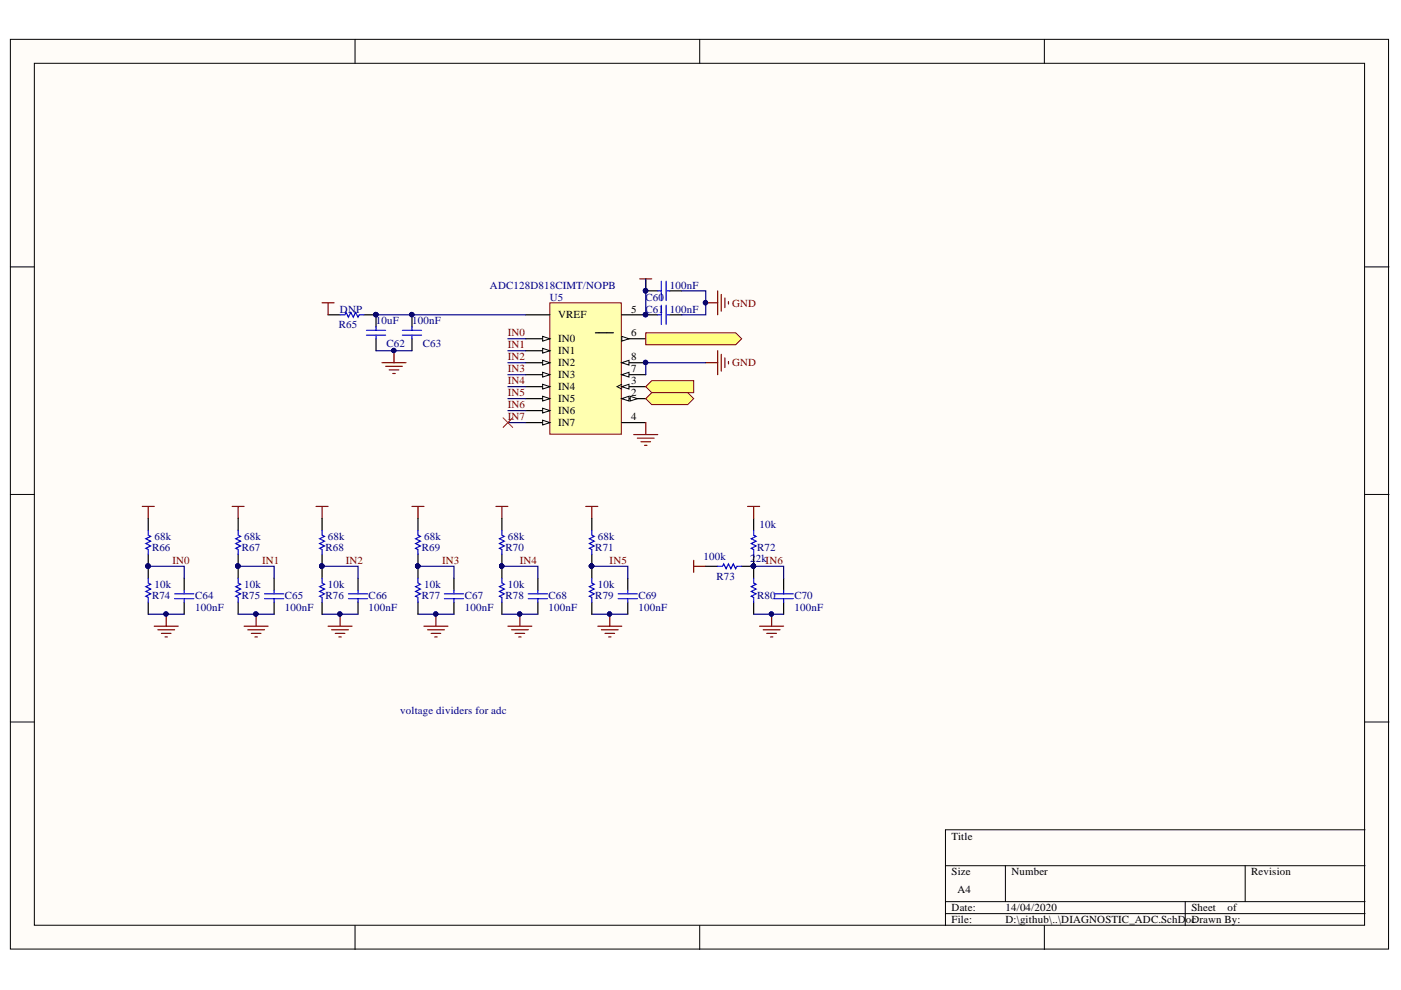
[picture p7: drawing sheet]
<svg xmlns="http://www.w3.org/2000/svg" width="297mm" height="210mm" viewBox="0 0 297 210" stroke-linecap="round" stroke-linejoin="round" font-family="sans-serif">
<defs><g id="words">
<g font-size="2.3" fill="#000080">
<text x="103.9" y="61.2">ADC128D818CIMT/NOPB</text>
<text x="116.6" y="63.7">U5</text>
<text x="136.9" y="63.7">C60</text>
<text x="142" y="61.2">100nF</text>
<text x="71.8" y="69.6">R65</text>
<text x="72.1" y="66.3">DNP</text>
<text x="79.7" y="68.8">10uF</text>
<text x="87.4" y="68.8">100nF</text>
<text x="136.9" y="66.3">C61</text>
<text x="142" y="66.3">100nF</text>
<text x="82" y="73.6">C62</text>
<text x="89.7" y="73.6">C63</text>
<text x="161.1" y="112">10k</text>
<text x="32.2" y="116.8">R66</text>
<text x="32.7" y="114.5">68k</text>
<text x="51.3" y="116.8">R67</text>
<text x="51.8" y="114.5">68k</text>
<text x="69" y="116.8">R68</text>
<text x="69.5" y="114.5">68k</text>
<text x="89.4" y="116.8">R69</text>
<text x="89.9" y="114.5">68k</text>
<text x="107.2" y="116.8">R70</text>
<text x="107.7" y="114.5">68k</text>
<text x="126.2" y="116.8">R71</text>
<text x="126.7" y="114.5">68k</text>
<text x="149.1" y="118.8">100k</text>
<text x="159" y="119.1">2</text>
<text x="160.2" y="119.1">2kIN6</text>
<text x="160.6" y="116.8">R72</text>
<text x="32.7" y="124.7">10k</text>
<text x="51.8" y="124.7">10k</text>
<text x="69.5" y="124.7">10k</text>
<text x="89.9" y="124.7">10k</text>
<text x="107.7" y="124.7">10k</text>
<text x="126.7" y="124.7">10k</text>
<text x="151.9" y="122.9">R73</text>
<text x="32.2" y="126.9">R74</text>
<text x="41.4" y="129.5">100nF</text>
<text x="41.4" y="126.9">C64</text>
<text x="51.3" y="126.9">R75</text>
<text x="60.4" y="129.5">100nF</text>
<text x="60.4" y="126.9">C65</text>
<text x="69" y="126.9">R76</text>
<text x="78.2" y="129.5">100nF</text>
<text x="78.2" y="126.9">C66</text>
<text x="89.4" y="126.9">R77</text>
<text x="98.6" y="129.5">100nF</text>
<text x="98.6" y="126.9">C67</text>
<text x="107.2" y="126.9">R78</text>
<text x="116.3" y="129.5">100nF</text>
<text x="116.3" y="126.9">C68</text>
<text x="126.2" y="126.9">R79</text>
<text x="135.3" y="129.5">100nF</text>
<text x="135.3" y="126.9">C69</text>
<text x="160.6" y="126.9">R80</text>
<text x="168.4" y="129.5">100nF</text>
<text x="168.4" y="126.9">C70</text>
<text x="84.8" y="151.3">voltage dividers for adc</text>
</g>
<g font-size="2.3" fill="#800000">
<text x="155.2" y="65">GND</text>
<text x="107.7" y="71.3">IN0</text>
<text x="107.7" y="73.9">IN1</text>
<text x="107.7" y="76.4">IN2</text>
<text x="155.2" y="77.7">GND</text>
<text x="107.7" y="78.9">IN3</text>
<text x="107.7" y="81.5">IN4</text>
<text x="107.7" y="84">IN5</text>
<text x="107.7" y="86.5">IN6</text>
<text x="107.7" y="89.1">IN7</text>
<text x="36.5" y="119.6">IN0</text>
<text x="55.6" y="119.6">IN1</text>
<text x="73.3" y="119.6">IN2</text>
<text x="93.7" y="119.6">IN3</text>
<text x="110.2" y="119.6">IN4</text>
<text x="129.3" y="119.6">IN5</text>
</g>
<g font-size="2.3">
<text x="118.3" y="67.5">VREF</text>
<text x="133.8" y="66.3">5</text>
<text x="133.8" y="71.3">6</text>
<text x="118.3" y="77.7">IN2</text>
<text x="118.3" y="75.1">IN1</text>
<text x="118.3" y="72.6">IN0</text>
<text x="133.8" y="76.4">8</text>
<text x="118.3" y="82.7">IN4</text>
<text x="118.3" y="80.2">IN3</text>
<text x="133.8" y="81.5">3</text>
<text x="133.8" y="78.9">7</text>
<text x="118.3" y="87.8">IN6</text>
<text x="118.3" y="85.3">IN5</text>
<text x="133.8" y="84">2</text>
<text x="133.8" y="89.1">4</text>
<text x="118.3" y="90.3">IN7</text>
<text x="201.8" y="178">Title</text>
<text x="201.8" y="185.6">Size</text>
<text x="214.4" y="185.6">Number</text>
<text x="265.3" y="185.6">Revision</text>
<text x="203" y="189.4">A4</text>
<text x="201.8" y="193.2">Date:</text>
<text x="201.8" y="195.7">File:</text>
<text x="213.2" y="193.2">14/04/2020</text>
<text x="213.2" y="195.7">D:\github\..\DIAGNOSTIC_ADC.SchD</text>
<text x="251.4" y="195.7">oDrawn By:</text>
<text x="252.6" y="193.2">Sheet</text>
<text x="252.6" y="195.7">c</text>
<text x="260.2" y="193.2">of</text>
</g>
</g></defs>
<g fill="#fffcf8" stroke="#000" stroke-width=".21">
<path d="M2.2 8.3h292.2v192.9h-292.2z"/>
<path d="M7.3 13.4h282v182.8h-282z"/>
</g>
<g fill="none" stroke="#000" stroke-width=".21">
<path d="M75.3 8.3v5.1M148.4 8.3v5.1M221.4 8.3v5.1M2.2 56.6h5.1M289.4 56.6h5.1M2.2 104.8h5.1M289.4 104.8h5.1M2.2 153.1h5.1M289.4 153.1h5.1M289.4 175.9h-88.9v20.3M75.3 196.2v5.1M148.4 196.2v5.1"/>
<path d="M200.5 183.6h88.9M200.5 191.2h88.9M200.5 193.7h88.9M213.2 183.6v7.6M221.4 196.2v5.1M251.3 191.2v5M264 183.6v7.6"/>
</g>
<path d="M116.6 64.2h15.1v27.9h-15.1z" fill="#ffffb0" stroke="#800000" stroke-width=".21"/>
<path d="M111.5 66.7h5.1M131.8 84.5h5.1" fill="none" stroke="#000" stroke-width=".25"/>
<path d="M131.8 84.5l1.6-.5v1z" fill="#fffcf8"/>
<path d="M131.8 84.5l1.6-.5v1z" fill="none" stroke="#000" stroke-width=".21"/>
<path d="M133.6 84l1.5 .5-1.5 .5z" fill="#fffcf8"/>
<path d="M131.8 81.5l-1 .5 1 .5M133.6 84l1.5 .5-1.5 .5z" fill="none" stroke="#000" stroke-width=".21"/>
<path d="M131.8 82h5.1" fill="none" stroke="#000" stroke-width=".25"/>
<path d="M131.8 82l1.6-.5v1z" fill="#fffcf8"/>
<path d="M131.8 82l1.6-.5v1z" fill="none" stroke="#000" stroke-width=".21"/>
<path d="M131.8 66.7h5.1M131.8 71.8h5.1M131.8 89.6h5.1" fill="none" stroke="#000" stroke-width=".25"/>
<circle cx="136.9" cy="66.7" r=".46" fill="#000080" stroke="#000080" stroke-width=".21"/>
<path d="M131.8 71.3l1.6 .5-1.6 .5z" fill="#fffcf8"/>
<path d="M131.8 71.3l1.6 .5-1.6 .5z" fill="none" stroke="#000" stroke-width=".21"/>
<path d="M126.2 70.6h3.8M131.8 79.4h5.1" fill="none" stroke="#000" stroke-width=".25"/>
<path d="M131.8 79.4l1.6-.5v1z" fill="#fffcf8"/>
<path d="M131.8 79.4l1.6-.5v1z" fill="none" stroke="#000" stroke-width=".21"/>
<path d="M131.8 76.9h5.1" fill="none" stroke="#000" stroke-width=".25"/>
<path d="M131.8 76.9l1.6-.5v1z" fill="#fffcf8"/>
<path d="M131.8 76.9l1.6-.5v1z" fill="none" stroke="#000" stroke-width=".21"/>
<circle cx="136.9" cy="76.9" r=".46" fill="#000080" stroke="#000080" stroke-width=".21"/>
<path d="M111.5 89.6h5.1" fill="none" stroke="#000" stroke-width=".25"/>
<path d="M115.1 89.1l1.5 .5-1.5 .5z" fill="#fffcf8"/>
<path d="M115.1 89.1l1.5 .5-1.5 .5z" fill="none" stroke="#000" stroke-width=".21"/>
<path d="M111.5 87.1h5.1" fill="none" stroke="#000" stroke-width=".25"/>
<path d="M115.1 86.6l1.5 .5-1.5 .5z" fill="#fffcf8"/>
<path d="M115.1 86.6l1.5 .5-1.5 .5z" fill="none" stroke="#000" stroke-width=".21"/>
<path d="M111.5 84.5h5.1" fill="none" stroke="#000" stroke-width=".25"/>
<path d="M115.1 84l1.5 .5-1.5 .5z" fill="#fffcf8"/>
<path d="M115.1 84l1.5 .5-1.5 .5z" fill="none" stroke="#000" stroke-width=".21"/>
<path d="M111.5 82h5.1" fill="none" stroke="#000" stroke-width=".25"/>
<path d="M115.1 81.5l1.5 .5-1.5 .5z" fill="#fffcf8"/>
<path d="M115.1 81.5l1.5 .5-1.5 .5z" fill="none" stroke="#000" stroke-width=".21"/>
<path d="M111.5 79.4h5.1" fill="none" stroke="#000" stroke-width=".25"/>
<path d="M115.1 78.9l1.5 .5-1.5 .5z" fill="#fffcf8"/>
<path d="M115.1 78.9l1.5 .5-1.5 .5z" fill="none" stroke="#000" stroke-width=".21"/>
<path d="M111.5 76.9h5.1" fill="none" stroke="#000" stroke-width=".25"/>
<path d="M115.1 76.4l1.5 .5-1.5 .5z" fill="#fffcf8"/>
<path d="M115.1 76.4l1.5 .5-1.5 .5z" fill="none" stroke="#000" stroke-width=".21"/>
<path d="M111.5 74.4h5.1" fill="none" stroke="#000" stroke-width=".25"/>
<path d="M115.1 73.9l1.5 .5-1.5 .5z" fill="#fffcf8"/>
<path d="M115.1 73.9l1.5 .5-1.5 .5z" fill="none" stroke="#000" stroke-width=".21"/>
<path d="M111.5 71.8h5.1" fill="none" stroke="#000" stroke-width=".25"/>
<path d="M115.1 71.3l1.5 .5-1.5 .5z" fill="#fffcf8"/>
<path d="M115.1 71.3l1.5 .5-1.5 .5z" fill="none" stroke="#000" stroke-width=".21"/>
<g fill="#000080" stroke="#000080" stroke-width=".21">
<circle cx="136.9" cy="66.7" r=".46"/>
<circle cx="136.9" cy="76.9" r=".46"/>
</g>
<path d="M134.4 92.1h5.1M135.1 92.9h3.6M135.9 93.7h2M136.7 94.4h.5M136.9 89.6v2.5" fill="none" stroke="#800000" stroke-width=".25"/>
<g fill="#ffff80" stroke="#800000" stroke-width=".21">
<path d="M136.9 82l1.3-1.3h8.9v2.6h-8.9z" fill-rule="evenodd"/>
<path d="M136.9 84.5l1.3-1.2h7.6l1.3 1.2-1.3 1.3h-7.6z" fill-rule="evenodd"/>
</g>
<path d="M135.6 59.1h2.6M136.9 59.1v2.6M68.3 64.2h2.5M69.6 64.2v2.5M81 76.9h5.1M81.8 77.7h3.5M82.5 78.4h2.1M83.3 79.2h.5M83.5 74.4v2.5" fill="none" stroke="#800000" stroke-width=".25"/>
<g fill="#000080" stroke="#000080" stroke-width=".21">
<circle cx="83.5" cy="74.3" r=".46"/>
<circle cx="87.3" cy="66.7" r=".46"/>
<circle cx="79.7" cy="66.7" r=".46"/>
<circle cx="136.9" cy="61.6" r=".46"/>
<circle cx="136.9" cy="66.7" r=".46"/>
</g>
<path d="M69.6 66.7h2.5M77.2 66.7h2.5M87.3 66.7v2.6M87.3 71.8v2.6M136.9 66.7h2.6M142 66.7h2.5" fill="none" stroke="#000" stroke-width=".25"/>
<path d="M72.1 66.7h1l.3-.5 .5 1.1 .5-1.1 .5 1.1 .5-1.1 .5 1.1 .3-.6h1M85.3 71.1h4.1M85.3 70h4.1M87.3 69.3v.7M87.3 71.1v.7M139.5 66.7h.7M140.2 64.7v4.1M141.2 64.7v4.1M141.2 66.7h.8" fill="none" stroke="#00f" stroke-width=".25"/>
<path d="M136.9 70.6h19.1l1.2 1.2-1.2 1.3h-19.1z" fill-rule="evenodd" fill="#ffff80" stroke="#800000" stroke-width=".21"/>
<g fill="none" stroke="#800000" stroke-width=".25">
<path d="M149.6 76.9h2.6M149.6 64.2h2.6M152.2 61.7v5M152.2 74.4v5M152.9 62.4v3.6M152.9 75.1v3.6M153.7 63.2v2M153.7 75.9v2M154.5 64v.5M154.5 76.6v.6M30.2 107.4h2.5M31.4 107.4v2.5"/>
<path d="M49.2 107.4h2.6M50.5 107.4v2.5M67 107.4h2.6M68.3 107.4v2.5M87.3 107.4h2.6M88.6 107.4v2.5M105.1 107.4h2.6M106.4 107.4v2.5M124.2 107.4h2.5M125.5 107.4v2.5M147.1 118.8v2.5M158.5 107.4h2.6"/>
<path d="M159.8 107.4v2.5M32.7 132.8h5.1M33.5 133.5h3.5M34.2 134.3h2.1M35 135.1h.5M35.2 130.2v2.6M51.8 132.8h5M52.5 133.5h3.6M53.3 134.3h2M54.1 135.1h.5M54.3 130.2v2.6M69.6 132.8h5"/>
<path d="M70.3 133.5h3.6M71.1 134.3h2M71.8 135.1h.6M72.1 130.2v2.6M89.9 132.8h5.1M90.7 133.5h3.5M91.4 134.3h2M92.2 135.1h.5M92.4 130.2v2.6M107.7 132.8h5.1M108.4 133.5h3.6M109.2 134.3h2"/>
<path d="M110 135.1h.5M110.2 130.2v2.6M126.7 132.8h5.1M127.5 133.5h3.6M128.3 134.3h2M129 135.1h.5M129.3 130.2v2.6M147.1 120.1h2.5M161.1 132.8h5M161.8 133.5h3.6M162.6 134.3h2M163.3 135.1h.6"/>
<path d="M163.6 130.2v2.6"/>
</g>
<g fill="none" stroke="#000080" stroke-width=".25">
<path d="M136.9 59.1v7.6M79.7 74.4h7.6M79.7 66.7h31.8M107.7 71.8h3.8M107.7 74.4h3.8M107.7 76.9h3.8M107.7 79.4h3.8M144.5 61.7h5.1v5h-5.1M149.6 76.9h-12.7v2.5M107.7 82h3.8M107.7 84.5h3.8M107.7 87.1h3.8"/>
<path d="M107.7 89.6h3.8M31.4 130.2h7.7M31.4 120.1h7.7v2.5M50.5 120.1h7.6v2.5M50.5 130.2h7.6M68.3 120.1h7.6v2.5M68.3 130.2h7.6M88.6 120.1h7.6v2.5M88.6 130.2h7.6M106.4 120.1h7.6v2.5M106.4 130.2h7.6M125.5 120.1h7.6v2.5"/>
<path d="M125.5 130.2h7.6M159.8 130.2h6.3M159.8 120.1h6.3v2.5"/>
</g>
<g fill="#000080" stroke="#000080" stroke-width=".21">
<circle cx="136.9" cy="76.9" r=".46"/>
<circle cx="149.6" cy="64.2" r=".46"/>
<circle cx="136.9" cy="61.6" r=".46"/>
<circle cx="136.9" cy="66.7" r=".46"/>
<circle cx="31.4" cy="120" r=".46"/>
<circle cx="35.2" cy="130.2" r=".46"/>
<circle cx="159.7" cy="120" r=".46"/>
<circle cx="163.6" cy="130.2" r=".46"/>
<circle cx="54.2" cy="130.2" r=".46"/>
<circle cx="50.4" cy="120" r=".46"/>
<circle cx="72" cy="130.2" r=".46"/>
<circle cx="68.2" cy="120" r=".46"/>
<circle cx="92.4" cy="130.2" r=".46"/>
<circle cx="88.6" cy="120" r=".46"/>
<circle cx="110.2" cy="130.2" r=".46"/>
<circle cx="106.4" cy="120" r=".46"/>
<circle cx="129.2" cy="130.2" r=".46"/>
<circle cx="125.4" cy="120" r=".46"/>
<circle cx="79.7" cy="66.7" r=".46"/>
<circle cx="83.5" cy="74.3" r=".46"/>
<circle cx="87.3" cy="66.7" r=".46"/>
</g>
<g fill="none" stroke="#000" stroke-width=".25">
<path d="M79.7 66.7v2.6M79.7 71.8v2.6M136.9 61.7h2.6M142 61.7h2.5M31.4 109.9v2.6M31.4 117.5v5.1M50.5 109.9v2.6M50.5 117.5v5.1M68.3 109.9v2.6M68.3 117.5v5.1M88.6 109.9v2.6M88.6 117.5v5.1"/>
<path d="M106.4 109.9v2.6M106.4 117.5v5.1M125.5 109.9v2.6M125.5 117.5v5.1M159.8 109.9v2.6M159.8 117.5v5.1M31.4 127.7v2.5M39.1 122.6v2.5M39.1 127.7v2.5M50.5 127.7v2.5M58.1 122.6v2.5M58.1 127.7v2.5"/>
<path d="M68.3 127.7v2.5M75.9 122.6v2.5M75.9 127.7v2.5M88.6 127.7v2.5M96.2 122.6v2.5M96.2 127.7v2.5M106.4 127.7v2.5M114 122.6v2.5M114 127.7v2.5M125.5 127.7v2.5M133.1 122.6v2.5M133.1 127.7v2.5"/>
<path d="M149.6 120.1h2.6M157.2 120.1h2.6M159.8 127.7v2.5M166.1 122.6v2.5M166.1 127.7v2.5"/>
</g>
<g fill="none" stroke="#00f" stroke-width=".25">
<path d="M140.2 59.6v4.1M141.2 59.6v4.1M77.7 70h4.1M77.7 71.1h4.1M79.7 69.3v.7M79.7 71.1v.7M139.5 61.7h.7M141.2 61.7h.8M31.4 112.5v1l.5 .2-1 .5 1 .5-1 .5 1 .6-1 .5 .5 .2v1M50.5 112.5v1l.5 .2-1 .5 1 .5-1 .5 1 .6-1 .5 .5 .2v1M68.3 112.5v1l.5 .2-1 .5 1 .5-1 .5 1 .6-1 .5 .5 .2v1M88.6 112.5v1l.5 .2-1 .5 1 .5-1 .5 1 .6-1 .5 .5 .2v1"/>
<path d="M106.4 112.5v1l.5 .2-1 .5 1 .5-1 .5 1 .6-1 .5 .5 .2v1M125.5 112.5v1l.5 .2-1 .5 1 .5-1 .5 1 .6-1 .5 .5 .2v1M159.8 112.5v1l.5 .2-1 .5 1 .5-1 .5 1 .6-1 .5 .5 .2v1M31.4 122.6v1l.5 .3-1 .5 1 .5-1 .5 1 .5-1 .5 .5 .3v1M37 125.9h4.1M37 126.9h4.1M39.1 125.1v.8M39.1 126.9v.8M50.5 122.6v1l.5 .3-1 .5 1 .5-1 .5 1 .5-1 .5 .5 .3v1M56.1 125.9h4.1M56.1 126.9h4.1M58.1 125.1v.8"/>
<path d="M58.1 126.9v.8M68.3 122.6v1l.5 .3-1 .5 1 .5-1 .5 1 .5-1 .5 .5 .3v1M73.9 125.9h4M73.9 126.9h4M75.9 125.1v.8M75.9 126.9v.8M88.6 122.6v1l.5 .3-1 .5 1 .5-1 .5 1 .5-1 .5 .5 .3v1M94.2 125.9h4.1M94.2 126.9h4.1M96.2 125.1v.8M96.2 126.9v.8M106.4 122.6v1l.5 .3-1 .5 1 .5-1 .5 1 .5-1 .5 .5 .3v1"/>
<path d="M112 125.9h4.1M112 126.9h4.1M114 125.1v.8M114 126.9v.8M125.5 122.6v1l.5 .3-1 .5 1 .5-1 .5 1 .5-1 .5 .5 .3v1M131.1 125.9h4M131.1 126.9h4M133.1 125.1v.8M133.1 126.9v.8M152.2 120.1h1l.2-.5 .5 1 .6-1 .5 1 .5-1 .5 1 .2-.5h1M159.8 122.6v1l.5 .3-1 .5 1 .5-1 .5 1 .5-1 .5 .5 .3v1M164.1 125.9h4.1"/>
<path d="M164.1 126.9h4.1M166.1 125.1v.8M166.1 126.9v.8"/>
</g>
<path d="M106.7 88.6l2 2M108.7 88.6l-2 2" fill="none" stroke="#f00" stroke-width=".21"/>
<use href="#words"/>
</svg>
